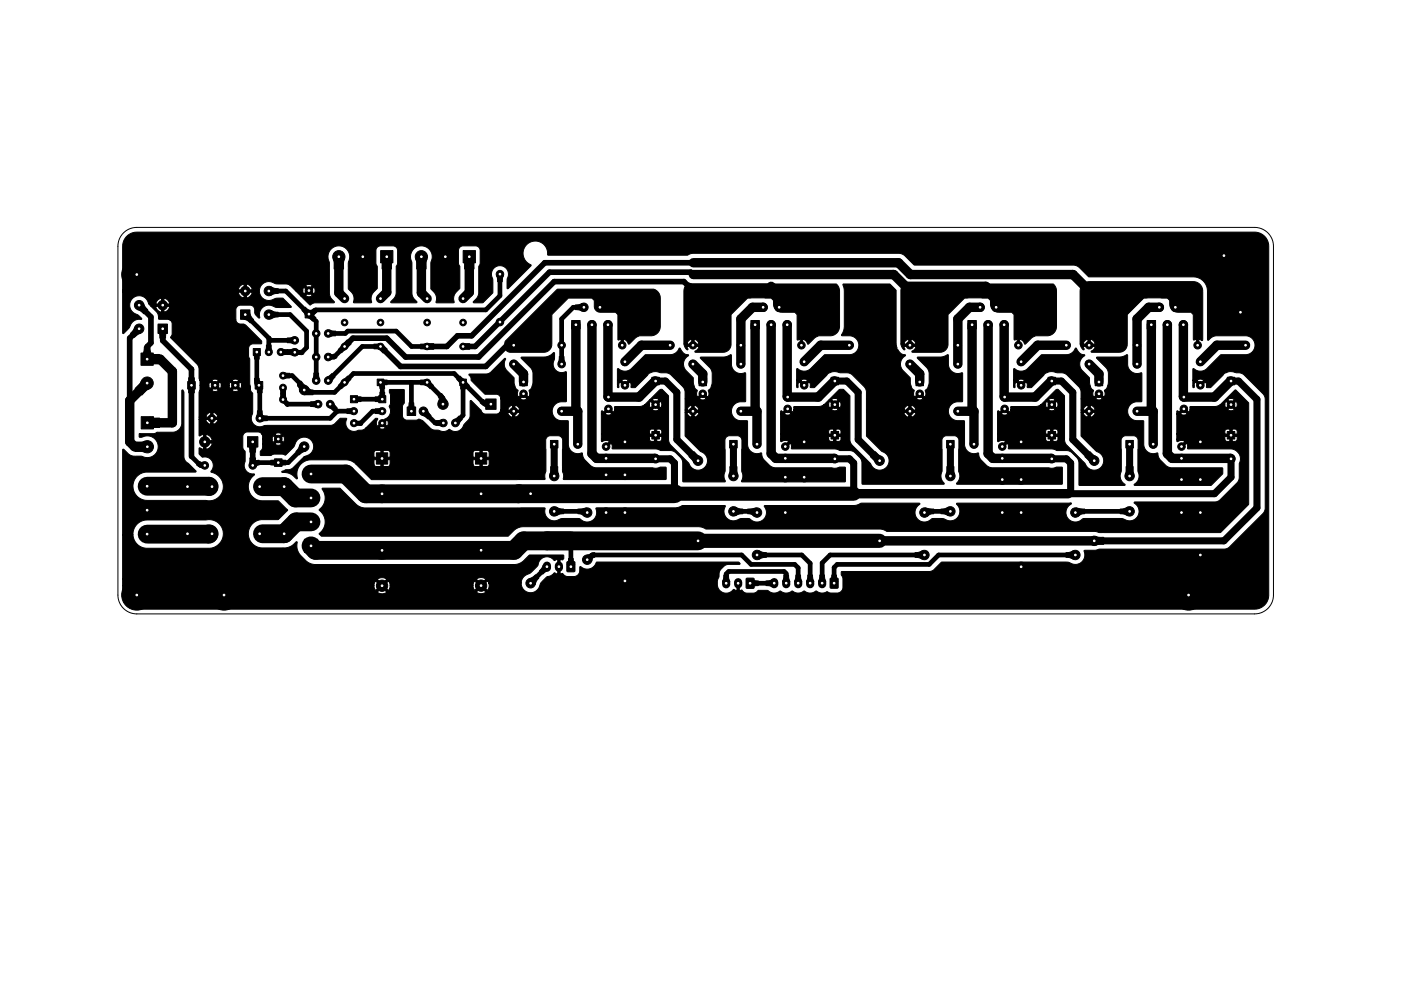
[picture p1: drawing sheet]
<svg xmlns="http://www.w3.org/2000/svg" width="297mm" height="210mm" viewBox="0 0 297 210" stroke-linecap="round" stroke-linejoin="round" font-family="sans-serif">
<path d="M26.2 49.4a4 4 0 0 1 2.8-1.2h237a4 4 0 0 1 4 4v74a4 4 0 0 1-4 4h-237a4 4 0 0 1-4-4v-74a4 4 0 0 1 1.2-2.8z" fill="none" stroke="#000" stroke-width=".21"/>
<g fill="#000" stroke="#000" stroke-width=".21">
<path d="M71.8 53.8l1.2 1.2-.2 .7v1.4l-2-.1v-1.3l-.1-.7zM82 53.8l1.2 1.2-.2 .7v1.4l-2-.1v-1.3l-.2-.7zM80.7 53.2h2.6v2.6h-2.6zM89.3 53.8l1.2 1.2-.2 .7v1.4l-2-.1v-1.3l-.1-.7zM99.5 53.8l1.2 1.2-.2 .7v1.4l-2-.1v-1.3l-.2-.7zM98.2 53.2h2.6v2.6h-2.6zM106 57.8l.7 .7-.2 1.3-1-.1-.2-1.2zM229.5 60.4l.7-.5 .8-.2h22a2 2 0 0 1 2 2.1v10.3l-.1 .2-.7-.3-.1 1.5-.4-.1v-1.4l-.5 .2-.2-.2v-5.3l-.5-.5h-2.8a1.71 1.71 0 0 1-1.7-1.7v-.8l-.5-.5h-5l-3.5 3.5v6.3a1.71 1.71 0 0 1-1.7 1.7h-5.8l-.2-.2 .6-.4 .3-.6h-2.6l.3 .6-.2 .1-.4-.4-.3-.8h3.2a1.22 1.22 0 0 0-1-1v1h-.5v-1a1.23 1.23 0 0 0-1.1 1h-.6v-.3v-11l.2-.8zM27 50a2.96 2.96 0 0 1 2-.7h237a3 3 0 0 1 3 3v73.9a2.99 2.99 0 0 1-3 3h-237a3 3 0 0 1-3-3v-.6h54a1.65 1.65 0 0 0 2 0h19a1.65 1.65 0 0 0 2 0l-1-1-1 1h-19l-1-1-1 1h-54v-1.4h53.3l.3 1.1 1-1h.8l1 1 .3-1.1h17.6l.3 1.1 1-1.1h.8l1 1.1a1.62 1.62 0 0 0 .2-1.6h6.9a2.01 2.01 0 0 0 2.7 1.9l.9-.7 .6-1.2 1.2-1.3a2.63 2.63 0 0 0 1.7-.9l.6 .3v-3.1l-.7 .2a1.88 1.88 0 0 0-2.1-.7 1.88 1.88 0 0 0-1.3 1.7l-1.5 1.6-.9 .4a2.01 2.01 0 0 0-1.2 1.5v.3h-6.9l-.2-.5-1 1h-.8l-1-1-.3 1h-17.6l-.3-.9-1 1h-.8l-1-1-.3 .9h-53.3v-1.3h54l1 1 1-1h19l1 1 1-1a1.63 1.63 0 0 0-2 0l-19.1-.1a1.69 1.69 0 0 0-1.9 .1h-54v-9.5l2.2 .1a3 3 0 0 0 2.9 2.8h13.4l1-.2 .8-.5a3 3 0 0 0 .7-3.7 3 3 0 0 0-3.3-1.6h-12.9a3 3 0 0 0-2.6 3.1h-2.2v-18l.2-.1 1 1 .6 .4 2.5 .2a2.33 2.33 0 0 0 3.2-2.4 2.33 2.33 0 0 0-3.6-1.7l-.4-.1 .1-.7h3l.7-.3h3.5l.8-.3 .4-.4 .4-.4 .1-.8v-6.9l.3-.2 .2 .7v13.5a1.59 1.59 0 0 0 .9 1.4l1.6 1.6v.2l-10.7 .1a3 3 0 0 0-2.6 3.1 3 3 0 0 0 2.9 2.9h12.6a3 3 0 0 0 3.4-1.7 3 3 0 0 0-1-3.7l-1.4-.8a1.84 1.84 0 0 0-.6-2.9l-1.2-.1-.7-.7 .1-1.3 .8 .3h.6a1.54 1.54 0 0 0 1.3-1.3h-1.3v1.3h-.5v-1.8h1.8a1.54 1.54 0 0 0-1.3-1.3v1.3h-.5v-1.3l-.8 .3-.2-.1v-3.4h1.4l.3 .6 .4 .3 .9 .1a1.22 1.22 0 0 0 1-1h-1v1h-.5v-1h-2.5v-.5h4a1.22 1.22 0 0 0-1-1v1h-.5v-1l-.8 .4-.3 .6h-1.4v-5.3l.2-.4h2.5a1.27 1.27 0 0 0 1.4 0h2.9a1.26 1.26 0 0 0 1.4 0l-.7-.7-.7 .7h-2.9l-.7-.7-.7 .7h-2.5v-1h1.9l.2 .7 .7-.8h.8l.7 .8 .2-.7h1.7l.2 .7 .7-.8h.8l.7 .8a1.21 1.21 0 0 0 0-1.5l-.7 .7h-.8l-.7-.7-.2 .8h-1.7l-.2-.8-.7 .7h-.8l-.7-.7-.2 .8h-1.9v-1.1h2.5l.7 .7 .7-.7h2.9l.7 .7 .7-.7a1.21 1.21 0 0 0-1.4 0h-2.9a1.28 1.28 0 0 0-1.4 0h-2.5l-.2-.4v-2.2l-.3-.7-5.7-5.8 .3-.7v-2.2l-.2-.5-.5-.4h14.2a.99 .99 0 0 0 .9 .9l.8 .1 .4 .2 3.4 3.4-.1 .5h-1.8a.99 .99 0 0 0-.9 1v1.7l.2 .6 .1 5.3 .2 1.4 .4 .6v4.1l-.3 1.4 .3 .7 .3 .4 .5 .3 .7 .2 1.6-.4h13.5l.7-.3 1.3-1.2h1.2l.1 .2-.2 1.1 .5 1a1.74 1.74 0 0 0 1.6 .5l1.6-.3 .5-.4h2.9a1.21 1.21 0 0 0 1.3 0l-.7-.7-.6 .7h-2.9l2.1-2 .4-.1 .1 .2a1.29 1.29 0 0 0-.1 1.6l.7-.7h.7l.7 .7a1.16 1.16 0 0 0 0-1.4l-.7 .7h-.7l.9-.9a1.92 1.92 0 0 0 .9-2.8l.3-.6v-1.6l-.2-.6v-.6h3.1v2.8l-.4 .8v2l.3 .6 .7 .2h1.9l.7-.2 .8 .4 1.8 1.8 1.8 .3a1.81 1.81 0 0 0 1.8-.2l.2-.1 1 .4a1.81 1.81 0 0 0 1.9-1.1l1.4-1.8 .2-3.6 2.1 2a1.21 1.21 0 0 0 1 .8h2.3l.7-.3h1.7l.3 .6 .4 .3 .9 .1a1.22 1.22 0 0 0 1-1h-1v1h-.5v-1h-2.8l.3-.5h4a1.26 1.26 0 0 0-1-1v1h-.5v-1l-.8 .4-.3 .6h-1.4v-2.4h4.1a1.25 1.25 0 0 0 1.4 0l-.7-.7-.7 .7h-4.1a.99 .99 0 0 0-1-1h-2.4l-2.9-2.9-.1-.6-.4-.6 .2-.2 3.4 .1 .7-.2 3.3-3.1 .2 .1a2.02 2.02 0 0 0 .2 2.4l1.6 1.6 .1 1.4 .3 .8 .2 .3a.39 .39 0 0 1 .1 .6l.2 1 1.1-1 1.1 1a1.42 1.42 0 0 0 .1-1.5 2.07 2.07 0 0 0 .8-1.4v-2.2l-.2-.7-2.3-2.5v-.2l5.2-.1 .8-.2 1-.7 .1 .1v1.2l-.3 .8v.6a1.82 1.82 0 0 0 1.1 1.4 1.93 1.93 0 0 0 1.6-.1l.1 .2v6.1l-.1 .1h-1a2 2 0 0 0-1.9 2 2 2 0 0 0 1.9 2l1.5 .1v5.2a2.01 2.01 0 0 0 2.8 1.6l.2 .1 .1 .7 .4 .7 1.3 1.3 .9 .3 12.9 .1 .9-.2h1.2v2.6h-21.7v-1l-.2-.9-.1-6.7-.2-.4-.5-.2-1.9-.1a1.01 1.01 0 0 0-.9 1v6.5l-.2 1 .1 .7-.2 .1-36.6 .1-3.3-3.3h3.8l.1 .3 .4 .2h2.5l.4-.5h17.6l.4 .5h2.5l.5-.4v-1.1h-1.4v1.5h-.6v-1.5h-1.4v1h-17.6v-1h-1.4v1.5h-.6v-1.5h-1.4v1h-3.8l-.9-.7-1-.2h-8a3 3 0 0 0-2.6 3.8v.2h-.2l-.8-.8-.8-.4-1.3-.2a.16 .16 0 0 1-.2-.2 .16 .16 0 0 1 .3-.1l.5-.2 .8-.1 .6-.2 2.5-2.4h39.3v-1l-.4-.4h-1v1.4h-.6v-1.4l-1.3 .1-.1 .3v1h-17.6v-1l-.5-.4h-.9v1.4h-.6v-1.4l-1.3 .1-.1 .3v1h-14.9l.8-.4a2.01 2.01 0 0 0 1.3-1.7v-.2a2.02 2.02 0 0 0-1.9-1.9 2.02 2.02 0 0 0-2.1 1.6l-.3 .6-1.7 1.6-.5-.2h-1.9l-.7 .2h-2.2v-.8l.4-.6 .1-1h2.6a1.25 1.25 0 0 0 1.4 0l-.7-.7-.7 .7h-2.6v-1h2l.2 .7 .7-.7h.8l.7 .7a1.22 1.22 0 0 0 0-1.5l-.7 .8h-.8l-.7-.8-.2 .8h-2l-.2-1.1h2.8l.7 .7 .7-.7a1.27 1.27 0 0 0-1.4 0h-2.8l-.8-.5-2.4 .1-.5 .2-.3 .6v2.4l.5 .9-.2 3.3a1.82 1.82 0 0 0 1.1 1.3l1 .1 .1 .2a3 3 0 0 0-1.2 3.4 3 3 0 0 0 2.7 2.1l3.5 .1 1.8 1.7a.25 .25 0 0 1 .2 .3 .25 .25 0 0 1-.2 .2l-1.8 1.7-3.9 .1a3 3 0 0 0-2.4 3.1 3 3 0 0 0 2.8 2.8h5.3l1.1-.4 .9-.9 .2 .1a3.1 3.1 0 0 0 .7 2.8l1.6 1.5 .8 .4 .9 .1h42.2l1.4-.5 1.7-1.6h7.1l.1 .2v.7a.4 .4 0 0 1-.7 .1v3.1h.1a.42 .42 0 0 1 .4-.1 .42 .42 0 0 1 .3 .3l.6 .3h1.5a1.24 1.24 0 0 0 1.2-1.2v-.8l.3-.1a2 2 0 0 0 3.2-.8l.2-.2h30l.3 .3-.1 .2-2.5 .1-.9 .4-.9 1.1-.1 1.1-.3 .9v.7a1.93 1.93 0 0 0 1.4 1.8 1.93 1.93 0 0 0 2.1-.8l.6 .3v-1.7l.4-.1 .2 .1v1.7l.5-.1 .7 .6h1.9l.9-.6 1.9 .1 .2 .1a2.12 2.12 0 0 0 2.6 0l.2 .1a2.24 2.24 0 0 0 2.4-.1 2.11 2.11 0 0 0 2.5 0l.2 .1a2.24 2.24 0 0 0 2.3-.1 2.08 2.08 0 0 0 2.3 .1l.6 .3h1.6a1.24 1.24 0 0 0 1.1-1.2v-1.9l-.3-.8v-.5l.1-.2h18.7l.7-.3 1.8-1.7h26.3l.6 .1 1 .4 1.1-.1a2.13 2.13 0 0 0 1.2-2.8l2.3-.1 1-.2h26.6l.9-.5 7.2-7.2 .4-1v-23.1l-.2-.7-4.5-4.6-.7-.3-1.6-.2h-.8l-.9 .3-3 3h-.8v-.7l-.2-.5-1.1 1-1.1-1-.3 .7 .1 .4a.17 .17 0 0 1-.1 .1 .17 .17 0 0 1-.2-.1l.1-.4-.1-1h.9l.7 .7 .7-.7a1.22 1.22 0 0 0-1.4 0h-.9v-2.4l.2-.1a1.99 1.99 0 0 0 2.7 0l3.1-2.9 5.3-.1a2 2 0 0 0 1.9-1.9 2 2 0 0 0-1.9-2.1l-6.5 .1-.6 .2-.8 .7h-.3v-11l-.3-.8-.7-.9-.7-.5-.9-.2-22.5-.1-2.2-2.1-1-.4h-33.8l-2.2-2.1-1-.4h-43.8l-1.1 .4h-29.7a2.64 2.64 0 0 0-2.1-2.9 2.64 2.64 0 0 0-3.1 1.9 2.64 2.64 0 0 0 1.7 3.2l-4.9 5-.2-.2 .1-2.2a1.8 1.8 0 0 0-1.6-2.5 1.8 1.8 0 0 0-1.6 2.5l.1 3.2-2.1 2.1h-2l-.1-.2 1-1 .2-.8v-5.7l.3-.7v-2.8l-.3-.5-.5-.3h-2.9a.99 .99 0 0 0-.9 .9v2.7l.3 .7v4.6l-1 1.1a2.03 2.03 0 0 0-.2 1.8l-.1 .2h-3.6l-.2-.1a2.02 2.02 0 0 0-.4-2.1l-.7-.8 .1-5.8a2.33 2.33 0 0 0-2.3-3.2 2.33 2.33 0 0 0-1.8 3.6l.1 6.6 .2 .8 .8 .9-.1 .1h-5.4l-.1-.2 .9-.8 .3-.8v-5.9l.3-.7v-2.7a.99 .99 0 0 0-.9-.9h-2.9l-.4 .1-.3 .5-.1 3 .3 .7v4.6l-1.2 1.5-.1 .6 .1 1h-3.9a2.23 2.23 0 0 0-.4-2.2l-.7-.8 .1-5.8a2.33 2.33 0 0 0-2.3-3.2 2.33 2.33 0 0 0-1.8 3.6l.1 6.6 .2 .6 .8 1v.2l-4.1 .1-1.1 .4-2-2h1.1a1.25 1.25 0 0 0 1.4 0l-.7-.7-.7 .7h-1.1l-1.1-1h1.6l.2 .7 .7-.7h.8l.7 .7a1.22 1.22 0 0 0 0-1.5l-.7 .8h-.8l-.7-.8-.2 .8h-1.6l-1.1-1.1h3.3l.7 .7 .7-.7a1.22 1.22 0 0 0-1.4 0h-3.3l-.6-.3-2.2-.1-.8-.3a2.01 2.01 0 0 0-2.9 2 2.01 2.01 0 0 0 3 1.6l.7-.2h1.3l1.8 1.8-3 .1-.9-.3a2.07 2.07 0 0 0-2.3 .4 2.07 2.07 0 0 0-.6 2.1l-.2 .1-.7-.8-.2-1.3-.2-.4-.5-.2h-2.4l-.5 .2-.3 .6v2.2l-16.3-.1-.4-1.4-1.3-1.3h1l.1 .2a1.47 1.47 0 0 0 1.1 1h.6a1.43 1.43 0 0 0 1.2-1.2h-1.2v1.2h-.6v-1.2h-2.2l-.4-.5h4.4a1.43 1.43 0 0 0-1.2-1.2v1.2h-.6v-1.2a1.49 1.49 0 0 0-1.2 1.2h-1.4l-.2-.5a2.01 2.01 0 0 0-3.4-.5 2.01 2.01 0 0 0 1.1 3.2l.9 .8v.3a2.07 2.07 0 0 0-1.8 .4l-.9 1.5-1 1h-.2l-.1-8.7h24.5l.1 .2a1.47 1.47 0 0 0 1.1 1h.6a1.43 1.43 0 0 0 1.2-1.2h-1.2v1.2h-.6v-1.2h-25.7v-.5h27.5a1.47 1.47 0 0 0-1.2-1.2v1.2h-.6v-1.2a1.49 1.49 0 0 0-1.2 1.2h-24.5v-9.3a2.99 2.99 0 0 1 1-2.2zM28.6 69.4h1.3l-.1 1.3-.6 .3-.7 .6-.8-.9 .5-.6zM29.9 74.9h2.6v2.6h-2.6zM29.2 64.4h1.2l.4 .7 .5 .6-.8 .9-.7-.6-.6-.3z"/>
<path d="M30.6 73.6h1.2l.1 1 .5 1-1.2 1.2-1.2-1.2 .5-1zM30.6 76.2l1.2-1.2 .6 .2h1.4v2h-1.4l-.6 .2zM34.5 69.3l.9 .9-.2 .7-.1 .8h-1.2l-.1-.8-.2-.7zM33.5 68.7h2v2h-2zM51.6 66.4h1.3l.3 .7 .6 .7-.7 .7-.6-.5-.8-.3zM51 65.7h2v2h-2zM53.7 73.9h1.5v1.5h-1.5zM54.4 74.3l.7 .7-.2 1.2h-.9l-.2-1.2zM56.5 61.7l.9-.8 .9 .3 .7 .1v.9l-.9 .1-.7 .3zM56.5 66.7l.9-.8 .9 .3 .7 .1v.9l-.9 .1-.7 .3zM56.5 73.2h1l.2 1.2-.7 .7-.7-.7zM59.2 74.7l.7-.7 1.1 .2v1l-1.1 .2z"/>
<path d="M59.6 79.7l.7-.6 1.1 .1v1l-1.1 .1zM60.9 71.7l1.3-.2 .7 .7-.8 .7-1.2-.2zM60.9 74.2l1.3-.2 .7 .8-.8 .6-1.2-.2zM62.1 74.7l.7-.7 .2 .1a.47 .47 0 0 0 .7 .2l.7 .7-.3 .2-1 .1zM64.7 65.2l1.1 .7v1h-1.1l-.7-1zM65.2 66.4h1.1l.7 1-.7 .7-1.1-.7zM64.7 65.9h1.6v1.6h-1.6zM65.6 65.9l.4-.1 .5-.3 .7 .7-1.1 1-1-.4zM66.5 79.2h1l.3 1.2-.8 .7-.7-.7zM69.2 70.7l.7-.7 1.3 .2v1l-1.3 .3zM69.2 75.7l.7-.7 .5 .3 .3-.2 .7 .7-1.3 .5zM69.3 80l1.1-.7 .7 .7-.8 1h-1z"/>
<path d="M72.4 73.3h.9v.9l-.9 .6-.7-.7zM72.8 72.8l.8-.7 .9 .9-.8 .7-.9 .1zM72.8 80.5l.9-.7 .7 .7-.7 .9h-.9zM79.3 73l1.1-.1 .6 .6-.6 .6-1.1-.1zM80.4 73.3h.9l.8 .8-.9 .8-.8-.7zM89.2 73l1.1-.1 .6 .6-.7 .6-1-.1zM90.2 73.5l.7-.6h1v1.2h-1zM97.5 79.8l.9 .7v.9h-.9l-.7-.9zM97.8 73.5l.7-.6h1.1v1.2h-1.1zM118.6 75.7h1l.2 1.2-.7 .7-.7-.7zM121.2 68h1.8v1.8h-1.8zM122 64.7l1.4-.3 .8 .8-.8 .8-1.4-.3z"/>
<path d="M118.1 61.4l20.5-.1a1.97 1.97 0 0 1 1.4 2v5.9a2 2 0 0 1-2 2h-2.5l-.8 .5-1.4 1.3a1.55 1.55 0 0 0-1.1-1v1.4l-.4 .1-.1-.1v-1.4l-.5 .2-.2-.2v-5.3l-.5-.5h-3.2a1.25 1.25 0 0 1-1.3-1.2v-1.3l-.5-.5h-5l-3.5 3.5v6.3a1.71 1.71 0 0 1-1.7 1.7h-7a1.25 1.25 0 0 1-1.3-1.2l.2-1.1zM130.9 78.3l.2-.1 .7 .4a2 2 0 0 0 2-.4l3.1-2.9 5.3-.1a2.24 2.24 0 0 0 1.9-1.4l1 1.2 .9 .3-.3 .3a2 2 0 0 0-.3 3l1.6 1.6 .1 1.4 .3 .8 .2 .3a.39 .39 0 0 1 .1 .6l.2 1 1.1-1 1.1 1a1.42 1.42 0 0 0 .1-1.5 2.07 2.07 0 0 0 .8-1.4v-2.2l-.2-.7-2.3-2.5v-.2l5.1-.1 1.4-.4 .1 2a2 2 0 0 0 2.8 1.8l.2 .1v5.9l-.1 .1h-1a2 2 0 0 0-1.9 2 2 2 0 0 0 1.9 2l1.5 .1v5.2a2.01 2.01 0 0 0 2.8 1.6l.2 .1 .1 .7 .4 .7 1.3 1.3 .9 .3 12.9 .1 .9-.2h1.2v3.1h-21.9l-.1-.1 .1-.2a2.01 2.01 0 0 0 0-1.7v-6.9a1.01 1.01 0 0 0-.9-.9l-1.9 .1-.5 .2-.2 .4-.2 7.2a1.98 1.98 0 0 0 .2 1.7l-.2 .2h-8.8l-.1-4.5-.4-.6-1.4-1.3-.7-.2h-2.1l-1-.4h-9.2l-.3-1.2-1 1h-.2l-.2-.4 1-.9a1.48 1.48 0 0 0-1.6 0l-.1-.5h10.2l.1 .3 .4 .2 1.7-.1 .4-.4v-.6h-1v1h-.6v-1h-1v.6h-10.2v-1.1h12.8v-.8l-.5-.3h-.5v1.1h-.6v-1.1l-.9 .2-.1 .9h-10.2v-4.3h.8a1.26 1.26 0 0 0 1.4 0l-.7-.7-.7 .7h-.8v-.5l.2-.1 .2 .3 1.1-1 1.1 1 .2-.6h8a1.26 1.26 0 0 0 1.4 0l-.7-.7-.7 .7h-8v-.5l.1-.2 5.2 .1 1.1-.4h1l.2 .7 .7-.8h.8l.7 .8a1.27 1.27 0 0 0 0-1.5l-.7 .7h-.8l-.7-.7-.2 .8h-1l1.1-1.1h.5l.7 .7 .7-.7a1.27 1.27 0 0 0-1.4 0h-.5l2.3-2.2h.3l1.3 1.4 .1 9.8 .4 .6 3.9 4.1a2 2 0 0 0 3.3 .7 2 2 0 0 0-.7-3.3l-3.4-3.4v-5h.3l.3 .6 .4 .3 .9 .1a1.22 1.22 0 0 0 1-1h-1v1h-.5v-1h-1.4v-.5h2.9a1.22 1.22 0 0 0-1-1v1h-.5v-1l-.8 .4-.3 .6h-.3v-2.4h3a1.27 1.27 0 0 0 1.4 0l-.7-.7-.7 .7h-3l-.1-1.6-.3-.8-2.6-2.6-.9-.5h-1.3l-1.3-.3-1 .3-3.2 3.1h-.8v-.7l-.2-.5-1.1 1-1.1-1-.3 .7 .1 .3a.17 .17 0 0 1-.1 .2 .17 .17 0 0 1-.2-.1l.1-.4-.1-1h.9l.7 .7 .7-.7a1.22 1.22 0 0 0-1.4 0h-.9zM145.5 60.4l.5-.4 .9 .2 30.4 .1 .5 .6 .2 .6v7.7a2 2 0 0 1-2 2h-2.5l-.8 .5-1.4 1.3a1.56 1.56 0 0 0-1.1-1v1.4l-.4 .1-.1-.1v-1.4l-.5 .2-.2-.2v-5.3l-.5-.5h-2.8a1.71 1.71 0 0 1-1.7-1.7v-.8l-.5-.5h-5l-3.5 3.5v6.3a1.71 1.71 0 0 1-1.7 1.7h-5.8l-.2-.2 .6-.4 .3-.6h-2.6l.3 .6-.2 .1-.4-.4-.3-.8h3.2a1.22 1.22 0 0 0-1-1v1h-.5v-1a1.23 1.23 0 0 0-1.1 1h-.6v-.3v-10.9l.2-.9zM159.2 68h1.8v1.8h-1.8zM178.7 60.3l9.9-.1 1.4 1.3v11.7l.2 .7 .5 .8 .4 .4 .6 .1a.18 .18 0 0 1 .2 .1 .18 .18 0 0 1 0 .2 2 2 0 0 0-.5 3.1l1.6 1.6 .1 1.4 .3 .8 .2 .3a.39 .39 0 0 1 .1 .6l.2 1 1.1-1 1.1 1a1.42 1.42 0 0 0 .1-1.5 2.07 2.07 0 0 0 .8-1.4v-2.2l-.2-.7-2.3-2.5v-.2l5.1-.1 1.4-.4 .1 2.2a2.01 2.01 0 0 0 2.8 1.6l.2 .1v5.9l-.1 .1h-1a2 2 0 0 0-1.9 2 2 2 0 0 0 1.9 2l1.5 .1v5.2a2.01 2.01 0 0 0 2.8 1.6l.2 .1 .1 .7 .4 .7 1.3 1.3 .9 .3 12.9 .1 .9-.2h1.2v3.6h-22.3l-.1-.2 .5-.6 .2-.8-.2-1.3v-6.5l-.3-.6-.3-.2-2.1-.1a1.01 1.01 0 0 0-.9 1v6.8a1.99 1.99 0 0 0 .5 2.3l-.1 .2h-17.3l-.1-5-.4-.6-1.4-1.3-.7-.2h-2.1l-1-.4h-9.2l-.3-1.2-1 1h-.2l-.2-.4 1-.9a1.48 1.48 0 0 0-1.6 0l-.1-.5h10.2l.1 .3 .4 .2 1.7-.1 .4-.4v-.6h-1v1h-.6v-1h-1v.6h-10.2v-1.1h12.8v-.8l-.5-.3h-.5v1.1h-.6v-1.1l-.9 .2-.1 .9h-10.2v-4.3h.8a1.26 1.26 0 0 0 1.4 0l-.7-.7-.7 .7h-.8v-.5l.2-.1 .2 .3 1.1-1 1.1 1 .2-.6h8a1.26 1.26 0 0 0 1.4 0l-.7-.7-.7 .7h-8v-.5l.1-.2 5.2 .1 1.1-.4h1l.2 .7 .7-.8h.8l.7 .8a1.27 1.27 0 0 0 0-1.5l-.7 .7h-.8l-.7-.7-.2 .8h-1l1.1-1.1h.5l.7 .7 .7-.7a1.27 1.27 0 0 0-1.4 0h-.5l2.3-2.2h.7l1.4 1.3 .1 9.9 .4 .6 3.9 4.1a2.01 2.01 0 0 0 2.6 1.1 2.01 2.01 0 0 0 1.3-1.9 2.01 2.01 0 0 0-1.4-1.9l-3.4-3.3v-5h7.9l.3 .6 .4 .3 .9 .1a1.22 1.22 0 0 0 1-1h-1v1h-.5l-.1-1h-8.9v-.5h10.5a1.22 1.22 0 0 0-1-1v1h-.5v-1l-.8 .4-.3 .6h-7.9v-2.4h10.6a1.27 1.27 0 0 0 1.4 0l-.7-.7-.7 .7h-10.6v-1.6l-.3-.8-2.8-2.8-1-.3h-1.5l-1.3-.3-1 .3-3.2 3.1h-.8v-.7l-.2-.5-1.1 1-1.1-1-.3 .7 .1 .3a.17 .17 0 0 1-.1 .2 .17 .17 0 0 1-.2-.1l.1-.4-.1-1h.9l.7 .7 .7-.7a1.22 1.22 0 0 0-1.4 0h-.9v-2.4l.2-.1a1.99 1.99 0 0 0 2.7 0l3.1-2.9 5.3-.1a2 2 0 0 0 1.9-1.9 2 2 0 0 0-1.9-2.1h-1.7l-.1-.1 .5-.9 .1-.9v-7.6zM191.5 60.4l.5-.4 .9 .2 30.4 .1 .5 .6 .2 .6v7.7a2 2 0 0 1-2 2h-2.5l-.8 .5-1.4 1.3a1.55 1.55 0 0 0-1.1-1v1.4l-.4 .1-.1-.1v-1.4l-.5 .2-.2-.2v-5.3l-.5-.5h-2.8a1.71 1.71 0 0 1-1.7-1.7v-.8l-.5-.5h-5l-3.5 3.5v6.3a1.71 1.71 0 0 1-1.7 1.7h-5.8l-.2-.2 .6-.4 .3-.6h-2.6l.3 .6-.2 .1-.4-.4-.3-.8h3.2a1.22 1.22 0 0 0-1-1v1h-.5v-1a1.23 1.23 0 0 0-1.1 1h-.6v-.3v-11l.2-.8zM205.2 68h1.8v1.8h-1.8zM214.9 78.3l.2-.1a1.99 1.99 0 0 0 2.7 0l3.1-2.9 5.3-.1a2.24 2.24 0 0 0 1.9-1.4l1 1.2 .9 .3-.3 .3a2 2 0 0 0-.3 3l1.6 1.6 .1 1.4 .3 .8 .2 .3a.39 .39 0 0 1 .1 .6l.2 1 1.1-1 1.1 1a1.42 1.42 0 0 0 .1-1.5 2.07 2.07 0 0 0 .8-1.4v-2.2l-.2-.7-2.3-2.5v-.2l5.1-.1 1.4-.4 .1 2a2.09 2.09 0 0 0 2.9 1.8l.1 6-.1 .1-1.2 .1a2 2 0 0 0-1.7 2 2 2 0 0 0 1.9 1.9l1.5 .1v5.2a2.01 2.01 0 0 0 2.8 1.6l.2 .1 .1 .7 .4 .7 1.2 1.1 .7 .5h11.2l.2 .2-.1 1.1-2.5 2.5h-16.1l-.1-.2a2.13 2.13 0 0 0 .8-2.6v-6.8a1.01 1.01 0 0 0-.9-1l-1.9 .1-.5 .2-.2 .4-.1 7.1a2.13 2.13 0 0 0 .9 2.7l-.2 .1h-9.6l-.1-5.3-.4-.6-1.4-1.3-.7-.2h-2.1l-1-.4h-9.2l-.3-1.2-1 1h-.2l-.2-.4 1-.9a1.48 1.48 0 0 0-1.6 0l-.1-.5h10.2l.1 .3 .4 .2 1.7-.1 .4-.4v-.6h-1v1h-.6v-1h-1v.6h-10.2v-1.1h12.8v-.8l-.5-.3h-.5v1.1h-.6v-1.1l-.9 .2-.1 .9h-10.2v-4.3h.8a1.26 1.26 0 0 0 1.4 0l-.7-.7-.7 .7h-.8v-.5l.2-.1 .2 .3 1.1-1 1.1 1 .2-.6h8a1.26 1.26 0 0 0 1.4 0l-.7-.7-.7 .7h-8v-.5l.1-.2 5.2 .1 1.1-.4h1l.2 .7 .7-.8h.8l.7 .8a1.27 1.27 0 0 0 0-1.5l-.7 .7h-.8l-.7-.7-.2 .8h-1l1.1-1.1h.5l.7 .7 .7-.7a1.27 1.27 0 0 0-1.4 0h-.5l2.3-2.2h.3l1.3 1.4 .1 9.8 .4 .6 3.9 4.1a2.01 2.01 0 0 0 2.6 1.1 2 2 0 0 0 1.3-1.9 2 2 0 0 0-1.4-1.9l-3.4-3.3v-5h.4l.3 .6 .4 .3 .9 .1a1.26 1.26 0 0 0 1-1h-1v1h-.5v-1h-1.5v-.5h3a1.22 1.22 0 0 0-1-1v1h-.5v-1l-.8 .4-.3 .6h-.4v-2.4h3.1a1.27 1.27 0 0 0 1.4 0l-.7-.7-.7 .7h-3.1v-1.6l-.3-.8-2.6-2.6-.9-.5h-1.3l-1.3-.3-1 .3-3.2 3.1h-.8v-.7l-.2-.5-1.1 1-1.1-1-.3 .7 .1 .3a.17 .17 0 0 1-.1 .2 .17 .17 0 0 1-.2-.1l.1-.4-.1-1h.9l.7 .7 .7-.7a1.21 1.21 0 0 0-1.4 0h-.9zM243.2 68h1.8v1.8h-1.8zM29.9 88.4h2.6v2.6h-2.6zM28.7 93.8h1.3l.7-.2 1.2 1.2-1.2 1.2-.7-.2h-1.3zM30 80.9l1.7-.1-.1 1.7-.6 .3-.9 1-1.4-1.4 .9-1z"/>
<path d="M30.6 89.7l1.2-1.2 .7 .2h1.3v2h-1.3l-.7 .2zM39.8 80.9h1.6v1.6h-1.6zM40.6 81.3l.7 .8-.1 1.2h-1.2l-.1-1.2zM40 80.2h1.2l.1 1.2-.7 .7-.7-.7zM41.7 98.6l.7-.7 .3 .2 .4-.1 .7 .7-.9 .6zM53.6 93.2l1 1-.3 .8-.1 .9h-1.2l-.1-.9-.3-.8zM53 97.2h1.2l.1 1.2-.7 .7-.7-.7zM52.5 92.6h2.2v2.2h-2.2zM53.6 97.9l1.3-.2v.9l-.4 .1-.2 .3h-1zM54 80.3h.9l.1 .5 .3 .3-.2 1-1-.4zM54.8 81.4l.9 .5-.1 1.4h-1l-.1-.6-.2-.5zM54.7 88.7l.7-.7 1.3 .2v1l-1.3 .3z"/>
<path d="M54.6 87.2h1l.2 1.2-.7 .7-.7-.7zM54.1 80.9h1.6v1.6h-1.6zM57.4 97.7l1.3-.3 .7 .8-.8 .7-1.2-.2zM58.6 98.2l.8-.8 1.2 .3v1l-1.3 .2zM58.2 97.4h1.6v1.6h-1.6zM60 81.9l.7 .6-.2 1.2h-1l-.1-1.1zM59.5 83.3h1l.2 1.2-.7 .6-.6-.7zM59.7 84.5h1a.52 .52 0 0 0 .3 .8v.9h-.3l-.7-.7zM63.1 81.5l.7-.7 .7 .8a.38 .38 0 0 1 .3 .6l.1 .9h-1.3l-.2-1.1zM63.6 94.4h1.2v1.3l-.8 .3-.6 .5-.7-.7 .5-.6zM64.1 82.5l1.2-.3 .4 .4 .7 .2v.9h-1.9zM65.9 85.3l1.2-.3 .7 .7-.7 .8-1.2-.3z"/>
<path d="M69.7 85.5h1.1l.7 1-.7 .7-1.1-.7zM72.4 80.9h.9v.9l-.9 .7-.7-.7zM74.3 83.9h1.5v1.5h-1.5zM73.6 86.7l1.1-.1 .7 .6-.7 .7-1.1-.2zM74.7 84.7l.7-.7 1.1 .2v1l-1.1 .2zM74.7 89.8l.7-.7 .1 .1a.41 .41 0 0 0 .7 .2l.7 .7-.3 .1-1 .1zM79.8 96.1h2.4v2.4h-2.4zM80.3 83.9h1.5v1.5h-1.5zM80.5 80.8l.9 .3 .1 1.3h-.9l-.3-.7zM79.6 86.7l1.1-.1 .7 .6-.7 .7-1.1-.2zM80.3 81.1l.7-.6 1.1 .1v1l-1.1 .2zM80 80.4h1.4v1.4h-1.4z"/>
<path d="M79.6 84.2l1.1-.2 .7 .7-.7 .7-1.1-.2zM80.6 83.2h1l.1 1.2-.7 .7-.6-.7zM86.3 86.3h1.8v1.8h-1.8zM86.7 85.5h1l.3 1.4-.8 .8-.8-.8zM89.2 80.6l1.1-.1 .6 .6-.7 .7-1-.2zM89.5 86.9l1.1 .1 .8 1.2-.7 .7-1.2-.8zM90.3 80.9h.9l.7 .9-.7 .7-.9-.7zM93.6 83.5l1.1 1.5-.8 1.3-1-1a.81 .81 0 0 0 0-1.1zM92.4 89.3l1.3-.3 .7 .7-.7 .8-1.3-.3zM96.3 89l1-.7 .7 .7-.7 1h-1zM97.9 80.9h.9l.7 .9-.7 .7-.9-.7zM98.2 80.8l.6 .6-.1 1.1h-1l-.1-1.1z"/>
<path d="M97.5 80.4h1.4v1.4h-1.4zM100.8 96.1h2.4v2.4h-2.4zM101.8 85.4l.7-.6 .4 .2 .7-.2 1 .9-1.3 .8zM103 84.6h2.2v2.2h-2.2zM110.2 80.2h1.6v1.6h-1.6zM116.7 93.4h1.6v1.6h-1.6zM116.8 99h1.4l.2 1.6-.9 .9-.9-.9zM138.2 91.5h1.6v1.6h-1.6zM138.2 80h1.6v1.6h-1.6zM146.1 96.9l1-1.1 1.2 1v1.3h-1.2zM148.2 80.2h1.6v1.6h-1.6zM154.7 93.4h1.6v1.6h-1.6z"/>
<path d="M154.8 99h1.4l.2 1.6-.9 .9-.9-.9zM176.2 91.5h1.6v1.6h-1.6zM176.2 80h1.6v1.6h-1.6zM184.5 96.9l1.1-1.1 1.2 1 .1 1.3h-1.3zM194.2 80.2h1.6v1.6h-1.6zM200.7 93.4h1.6v1.6h-1.6zM200.8 99h1.5l.1 1.6-.9 .9-.9-.9zM222.2 91.5h1.6v1.6h-1.6zM222.2 80h1.6v1.6h-1.6zM230 96.9l1.1-1.1 1.2 1 .1 1.3h-1.3zM232.2 80.2h1.6v1.6h-1.6zM238.7 93.4h1.6v1.6h-1.6z"/>
<path d="M238.8 99h1.4l.2 1.6-.9 .9-.9-.9zM260.2 91.5h1.6v1.6h-1.6zM260.2 80h1.6v1.6h-1.6zM68.3 103.6h3.8l3.6 3.5 .7 .5 .8 .2 38.2-.1 .2 .2a2.01 2.01 0 0 0 .6 2.1 2.01 2.01 0 0 0 2.2 .3l.8-.3h3.3h.4l.3 .3a1.99 1.99 0 0 0 2 .3l.7-.5 .5-.7 .1-.7-.2-.8 .2-.2h16.6l.9-.1 .7-.4h9l.1 .2a2.02 2.02 0 0 0 .3 2.5 2.02 2.02 0 0 0 2.4 .3l.6-.2h1.4h.4l.3 .3a2 2 0 0 0 1.8 .4h.1a1.98 1.98 0 0 0 1.2-1l.2-1-.1-.5-.4-.8 .2-.2h18.9l.8-.1 .7-.4 12.4 .1v.2l-.5 .4a2.01 2.01 0 0 0-.2 2.4 2.01 2.01 0 0 0 2.2 .9l1.3-.7h2l1.3 .5 1-.1a2 2 0 0 0 1.1-3l-.4-.5 .1-.1 24.1-.1 .2 .2a2.09 2.09 0 0 0-1.1 2.6l.7 .9 1.1 .4 .8-.2 .9-.6h.4h7.7l1.4 .5 1.1-.1a2 2 0 0 0 1.3-1.8v-.1a2 2 0 0 0-1-1.7v-.2l.1-.1 17.4-.1 .7-.4 3.8-3.9 .3-.8v-3a2.01 2.01 0 0 0-.3-2.3l-.6-.5-.8-.3h-9.2l-.3-1.2-1 1h-.2l-.2-.4 1-.9a1.48 1.48 0 0 0-1.6 0l-.1-.5h10.2l.1 .3 .4 .2 1.7-.1 .4-.4v-.6h-1v1h-.6v-1h-1v.6h-10.2v-1.1h12.8v-.8l-.5-.3h-.5v1.1h-.6v-1.1l-.9 .2-.1 .9h-10.2v-4.3h.8a1.26 1.26 0 0 0 1.4 0l-.7-.7-.7 .7h-.8v-.5l.2-.1 .2 .3 1.1-1 1.1 1 .2-.6h8a1.26 1.26 0 0 0 1.4 0l-.7-.7-.7 .7h-8v-.5l.1-.2 5.2 .1 1.1-.4h1l.2 .7 .7-.8h.8l.7 .8a1.26 1.26 0 0 0 0-1.5l-.7 .7h-.8l-.7-.7-.2 .8h-1l1.1-1.1h.5l.7 .7 .7-.7a1.26 1.26 0 0 0-1.4 0h-.5l2.2-2.1 2.7 2.8v21.5l-5.9 6h-25.6l-1.2-.3h-43.9l-.7-.3-.8-.2h-36.9l-1.6-.5h-36.9l-.9 .1-.8 .3-1.8 1.7h-39.5l-.5-.4v-.2a3.1 3.1 0 0 0 0-5 3.1 3.1 0 0 0 .6-4.4zM29.9 101.9h2.6v2.6h-2.6zM64.5 114.4h2.8v2.8h-2.8zM79.8 115.6h2.4v2.4h-2.4zM100.8 115.5h2.4v2.4h-2.4zM115.1 119.9h1.2l-.1 1.1-1.1 .8-.7-.7zM117 108.5l.9-.9 .9 .3 .7 .1v1l-.9 .1-.7 .3zM120.5 118.5h1l.3 1.4-.8 .8-.7-.9zM122.5 108l1.8-.2 .7 1.1-1.1 .6-.6-.4-.8-.1z"/>
<path d="M124.5 117.7l1.6-.5v1a.79 .79 0 0 0-.7 .9h-1.2zM155 108.5l.9-.9 .9 .3 .7 .1v1l-.9 .1-.7 .3zM158.5 108l1.8-.2 .7 1.1-1.1 .6-.6-.4-.8-.1zM160 117.7l.9-.8 .9 .3 .7 .1v.9l-.9 .1-.7 .3zM194 117.3l.7-.1 .9-.3 .9 .8-.9 .9-.9-.3-.7-.1zM196.2 107.8l1.8 .2v1l-.8 .1-.6 .4-1.1-.6zM199.5 108l.7-.1 .9-.3 .9 .9-.9 .9-.9-.3-.7-.1zM226 117.3l.7-.1 .9-.3 .9 .8-.9 .9-.9-.3-.7-.1zM228.2 107.8l1.8 .2v1l-.8 .1-.6 .4-1.1-.6zM231.5 114.7l.9-.8 1.6 .1v1.5l-1.6 .1zM237.5 108l.7-.1 .9-.3 .9 .9-.9 .9-.9-.3-.7-.1zM112.1 122.8l.9-.4 .5-.4 .7 .7-.5 .6-.3 .7-1.2 .1z"/>
<path d="M120.2 119.2h1.6v2.1h-1.6zM153.5 122h1l.2 1.4-.7 .8-.8-.8zM158.6 123.7l.8-.7 1.4 .2v1l-1.4 .3zM158.2 122.7h1.6v2.1h-1.6zM162.4 123.3l1.4-.3 .8 .7-.8 .8-1.4-.3zM166.2 122h1l.3 1.4-.8 .8-.8-.9zM168.7 122h1l.3 1.4-.8 .8-.8-.9zM171.3 122h1l.3 1.4-.8 .8-.8-.9zM173.8 122h1l.3 1.4-.8 .8-.8-.9zM176.4 122h1l.2 1.4-.7 .8-.8-.9zM176.1 122.7h1.5v2.1h-1.5z"/>
<circle cx="29" cy="58.2" r="3.2"/>
<circle cx="71.8" cy="54.5" r="1.3"/>
<circle cx="76.9" cy="54.5" r="1.3"/>
<circle cx="89.3" cy="54.5" r="1.3"/>
<circle cx="94.4" cy="54.5" r="1.3"/>
<circle cx="106" cy="58.2" r=".8"/>
<circle cx="259.5" cy="54.2" r="3.2"/>
<circle cx="29.5" cy="69.7" r="1"/>
<circle cx="29.5" cy="64.7" r="1"/>
<circle cx="34.5" cy="64.7" r="1"/>
<circle cx="52" cy="61.7" r="1"/>
<circle cx="57" cy="74.7" r=".75"/>
<circle cx="57" cy="66.7" r="1"/>
<circle cx="57" cy="61.7" r="1"/>
<circle cx="59.5" cy="74.7" r=".75"/>
<circle cx="60" cy="79.7" r=".72"/>
<circle cx="62.5" cy="72.2" r=".8"/>
<circle cx="62.5" cy="74.7" r=".8"/>
<circle cx="65.5" cy="61.7" r=".8"/>
<circle cx="67" cy="70.7" r=".8"/>
<circle cx="67" cy="75.7" r=".8"/>
<circle cx="69.6" cy="70.7" r=".8"/>
<circle cx="69.6" cy="75.7" r=".8"/>
<circle cx="73.1" cy="63.4" r=".7"/>
<circle cx="73.1" cy="68.4" r=".7"/>
<circle cx="73.1" cy="73.5" r=".7"/>
<circle cx="80.7" cy="68.4" r=".7"/>
<circle cx="80.7" cy="73.5" r=".7"/>
<circle cx="80.7" cy="63.4" r=".7"/>
<circle cx="90.6" cy="63.4" r=".7"/>
<circle cx="90.6" cy="68.4" r=".7"/>
<circle cx="90.6" cy="73.5" r=".7"/>
<circle cx="98.2" cy="63.4" r=".7"/>
<circle cx="98.2" cy="73.5" r=".7"/>
<circle cx="98.2" cy="68.4" r=".7"/>
<circle cx="106" cy="68.3" r=".8"/>
<circle cx="108.9" cy="73.2" r=".8"/>
<circle cx="108.9" cy="77.2" r=".8"/>
<circle cx="119.1" cy="73.2" r=".8"/>
<circle cx="119.1" cy="77.2" r=".8"/>
<circle cx="123.8" cy="65.2" r=".9"/>
<circle cx="125.5" cy="68.9" r=".9"/>
<circle cx="127.2" cy="65.2" r=".9"/>
<circle cx="128.9" cy="68.9" r=".9"/>
<circle cx="131.9" cy="73.2" r=".8"/>
<circle cx="132.5" cy="76.7" r=".8"/>
<circle cx="142.1" cy="73.2" r=".8"/>
<circle cx="146.9" cy="73.2" r=".8"/>
<circle cx="146.9" cy="77.2" r=".8"/>
<circle cx="157.1" cy="73.2" r=".8"/>
<circle cx="157.1" cy="77.2" r=".8"/>
<circle cx="161.8" cy="65.2" r=".9"/>
<circle cx="163.5" cy="68.9" r=".9"/>
<circle cx="165.2" cy="65.2" r=".9"/>
<circle cx="166.9" cy="68.9" r=".9"/>
<circle cx="169.9" cy="73.2" r=".8"/>
<circle cx="170.5" cy="76.7" r=".8"/>
<circle cx="180.1" cy="73.2" r=".8"/>
<circle cx="192.9" cy="73.2" r=".8"/>
<circle cx="192.9" cy="77.2" r=".8"/>
<circle cx="203.1" cy="73.2" r=".8"/>
<circle cx="203.1" cy="77.2" r=".8"/>
<circle cx="207.8" cy="65.2" r=".9"/>
<circle cx="209.5" cy="68.9" r=".9"/>
<circle cx="211.2" cy="65.2" r=".9"/>
<circle cx="212.9" cy="68.9" r=".9"/>
<circle cx="215.9" cy="73.2" r=".8"/>
<circle cx="216.5" cy="76.7" r=".8"/>
<circle cx="226.1" cy="73.2" r=".8"/>
<circle cx="230.9" cy="73.2" r=".8"/>
<circle cx="230.9" cy="77.2" r=".8"/>
<circle cx="241.1" cy="73.2" r=".8"/>
<circle cx="241.1" cy="77.2" r=".8"/>
<circle cx="245.8" cy="65.2" r=".9"/>
<circle cx="247.5" cy="68.9" r=".9"/>
<circle cx="249.2" cy="65.2" r=".9"/>
<circle cx="250.9" cy="68.9" r=".9"/>
<circle cx="253.9" cy="73.2" r=".8"/>
<circle cx="254.5" cy="76.7" r=".8"/>
<circle cx="263" cy="66.2" r="3.2"/>
<circle cx="264.1" cy="73.2" r=".8"/>
<circle cx="31.2" cy="81.3" r="1.3"/>
<circle cx="31.2" cy="94.8" r="1.3"/>
<circle cx="43.4" cy="98.7" r=".8"/>
<circle cx="43.4" cy="93.7" r="1.1"/>
<circle cx="44.9" cy="88.7" r=".8"/>
<circle cx="45.6" cy="81.7" r=".8"/>
<circle cx="49.9" cy="81.7" r=".8"/>
<circle cx="53.6" cy="98.7" r=".8"/>
<circle cx="55.1" cy="88.7" r=".8"/>
<circle cx="59" cy="93.2" r=".8"/>
<circle cx="60" cy="84.8" r=".72"/>
<circle cx="60" cy="82.2" r=".72"/>
<circle cx="64.5" cy="82.7" r="1"/>
<circle cx="64.5" cy="94.7" r="1"/>
<circle cx="67" cy="80.7" r=".8"/>
<circle cx="67.5" cy="85.7" r=".8"/>
<circle cx="69.6" cy="80.7" r=".8"/>
<circle cx="70" cy="85.7" r=".8"/>
<circle cx="73.1" cy="81.1" r=".7"/>
<circle cx="75" cy="89.8" r=".75"/>
<circle cx="75" cy="87.2" r=".75"/>
<circle cx="81" cy="89.8" r=".75"/>
<circle cx="81" cy="87.2" r=".75"/>
<circle cx="89.8" cy="87.2" r=".9"/>
<circle cx="90.6" cy="81.1" r=".7"/>
<circle cx="93.9" cy="85.7" r="1.1"/>
<circle cx="94" cy="89.7" r=".8"/>
<circle cx="96.5" cy="89.7" r=".8"/>
<circle cx="108.9" cy="87.2" r=".8"/>
<circle cx="111" cy="83.5" r=".8"/>
<circle cx="119.1" cy="87.2" r=".8"/>
<circle cx="122.5" cy="94.2" r=".8"/>
<circle cx="128.5" cy="94.7" r=".8"/>
<circle cx="128.5" cy="97.2" r=".8"/>
<circle cx="129" cy="86.7" r=".8"/>
<circle cx="129" cy="84.2" r=".8"/>
<circle cx="132.5" cy="81.7" r=".8"/>
<circle cx="132.5" cy="93.7" r="1"/>
<circle cx="139" cy="85.8" r=".8"/>
<circle cx="139" cy="97.3" r=".8"/>
<circle cx="146.9" cy="87.2" r=".8"/>
<circle cx="148" cy="97.7" r="1"/>
<circle cx="149" cy="83.5" r=".8"/>
<circle cx="157.1" cy="87.2" r=".8"/>
<circle cx="160.5" cy="94.2" r=".8"/>
<circle cx="166.5" cy="94.7" r=".8"/>
<circle cx="166.5" cy="97.2" r=".8"/>
<circle cx="167" cy="86.7" r=".8"/>
<circle cx="167" cy="84.2" r=".8"/>
<circle cx="170.5" cy="81.7" r=".8"/>
<circle cx="170.5" cy="93.7" r="1"/>
<circle cx="177" cy="85.8" r=".8"/>
<circle cx="177" cy="97.3" r=".8"/>
<circle cx="186.5" cy="97.7" r="1"/>
<circle cx="192.9" cy="87.2" r=".8"/>
<circle cx="195" cy="83.5" r=".8"/>
<circle cx="203.1" cy="87.2" r=".8"/>
<circle cx="206.5" cy="94.2" r=".8"/>
<circle cx="212.5" cy="94.7" r=".8"/>
<circle cx="212.5" cy="97.2" r=".8"/>
<circle cx="213" cy="86.7" r=".8"/>
<circle cx="213" cy="84.2" r=".8"/>
<circle cx="216.5" cy="93.7" r="1"/>
<circle cx="216.5" cy="81.7" r=".8"/>
<circle cx="223" cy="85.8" r=".8"/>
<circle cx="223" cy="97.3" r=".8"/>
<circle cx="230.9" cy="87.2" r=".8"/>
<circle cx="232" cy="97.7" r="1"/>
<circle cx="233" cy="83.5" r=".8"/>
<circle cx="241.1" cy="87.2" r=".8"/>
<circle cx="244.5" cy="94.2" r=".8"/>
<circle cx="250.5" cy="94.7" r=".8"/>
<circle cx="250.5" cy="97.2" r=".8"/>
<circle cx="251" cy="86.7" r=".8"/>
<circle cx="251" cy="84.2" r=".8"/>
<circle cx="254.5" cy="93.7" r="1"/>
<circle cx="254.5" cy="81.7" r=".8"/>
<circle cx="261" cy="85.8" r=".8"/>
<circle cx="261" cy="97.3" r=".8"/>
<circle cx="31.2" cy="108.2" r="1.3"/>
<circle cx="31.2" cy="113.3" r="1.3"/>
<circle cx="39.8" cy="113.2" r="1.15"/>
<circle cx="39.8" cy="103.2" r="1.15"/>
<circle cx="45" cy="113.2" r="1.15"/>
<circle cx="45" cy="103.2" r="1.15"/>
<circle cx="55.1" cy="103.2" r="1.15"/>
<circle cx="55.1" cy="113.2" r="1.15"/>
<circle cx="60.2" cy="103.2" r="1.15"/>
<circle cx="60.2" cy="113.2" r="1.15"/>
<circle cx="65.9" cy="100.6" r="1.4"/>
<circle cx="65.9" cy="110.7" r="1.4"/>
<circle cx="65.9" cy="105.6" r="1.4"/>
<circle cx="81" cy="104.8" r="1.2"/>
<circle cx="102" cy="104.8" r="1.2"/>
<circle cx="112.5" cy="104.7" r="1"/>
<circle cx="117.5" cy="108.5" r="1"/>
<circle cx="117.5" cy="101" r="1"/>
<circle cx="124.5" cy="118.7" r="1"/>
<circle cx="124.5" cy="108.7" r="1"/>
<circle cx="128.5" cy="108.7" r="1"/>
<circle cx="128.5" cy="100.7" r="1"/>
<circle cx="132.5" cy="108.7" r="1"/>
<circle cx="132.5" cy="100.7" r="1"/>
<circle cx="148" cy="114.7" r="1"/>
<circle cx="155.5" cy="108.5" r="1"/>
<circle cx="155.5" cy="101" r="1"/>
<circle cx="160.5" cy="117.7" r="1"/>
<circle cx="160.5" cy="108.7" r="1"/>
<circle cx="166.5" cy="101.2" r="1"/>
<circle cx="166.5" cy="108.7" r="1"/>
<circle cx="170.5" cy="101.2" r="1"/>
<circle cx="186.5" cy="114.7" r="1"/>
<circle cx="196" cy="117.7" r="1"/>
<circle cx="196" cy="108.7" r="1"/>
<circle cx="201.5" cy="108.5" r="1"/>
<circle cx="201.5" cy="101" r="1"/>
<circle cx="212.5" cy="108.7" r="1"/>
<circle cx="212.5" cy="101.7" r="1"/>
<circle cx="216.5" cy="108.7" r="1"/>
<circle cx="216.5" cy="101.7" r="1"/>
<circle cx="228" cy="108.7" r="1"/>
<circle cx="228" cy="117.7" r="1"/>
<circle cx="232" cy="114.7" r="1"/>
<circle cx="239.5" cy="108.5" r="1"/>
<circle cx="239.5" cy="101" r="1"/>
<circle cx="250.5" cy="108.7" r="1"/>
<circle cx="250.5" cy="101.7" r="1"/>
<circle cx="254.5" cy="108.7" r="1"/>
<circle cx="254.5" cy="117.7" r="1"/>
<circle cx="254.5" cy="101.7" r="1"/>
<circle cx="29" cy="126.2" r="3.2"/>
<circle cx="47.5" cy="126.2" r="3.2"/>
<circle cx="81" cy="124.3" r="1.2"/>
<circle cx="102" cy="124.2" r="1.2"/>
<circle cx="112.5" cy="123.7" r="1"/>
<circle cx="132.5" cy="123.2" r="1"/>
<circle cx="216.5" cy="120.2" r="1"/>
<circle cx="252" cy="126.2" r="3.2"/>
</g>
<path d="M116 120v.5M118.5 120v.5M154 123.5v.5M156.5 123.5v.5M164.2 123.5v.5M166.7 123.5v.5M169.2 123.5v.5M171.8 123.5v.5M174.3 123.5v.5" fill="none" stroke="#000" stroke-width="1.7"/>
<g fill="none" stroke="#000" stroke-width="2">
<path d="M71.8 54.5v7.6l1.3 1.3M82 54.5v7.5l-1.3 1.4M89.3 54.5v7.6l1.3 1.3M99.5 54.5v7.5l-1.3 1.4M147 58.2h42.5l2.5 2.5h17l2.2 2.2v2.3M147 55.7h43.5l2.5 2.5h34.5l3 3h17l1.7 1.7v2.3M31.2 76.2h2.8l2.5 2.6v10.9h-5.3M108.9 77.2l2.1 2.1v1.7M122.1 68.9v17.9M125.5 68.9v27.3l1 1 12.5 .1M128.9 68.9v15.2l6.6 .1 3.5-3.4M142.1 73.2h-6.1l-3.5 3.5"/>
<path d="M146.9 77.2l2.1 2.1v1.7M160.1 68.9v17.9M161.8 65.2h-2.2l-2.5 2.5v9.5M163.5 68.9v27.3l1 1 12.5 .1M163.5 60.7l1.7 1.7v2.8M166.9 68.9v15.2l6.6 .1 3.5-3.4M180.1 73.2h-6.1l-3.5 3.5M192.9 77.2l2.1 2.1v1.7M206.1 68.9v17.9M207.8 65.2h-2.2l-2.5 2.5v9.5M209.5 68.9v27.3l1 1 12.5 .1M212.9 68.9v15.2l6.6 .1 3.5-3.4"/>
<path d="M226.1 73.2h-6.1l-3.5 3.5M230.9 77.2l2.1 2.1v1.7M244.1 68.9v17.9M245.8 65.2h-2.3l-2.4 2.5v9.5M247.5 68.9v27.3l1 1 12.5 .1M250.9 68.9v15.2l6.6 .1 3.5-3.4M264.1 73.2h-6.1l-3.5 3.5M31.2 81.3l-3.7 3.7v8.7l1 1.1h2.7M122.1 86.8l-.4 .4h-2.6M122.1 86.8l.4 .4v7M160.1 86.8l-.4 .4h-2.6M160.1 86.8l.4 .4v7"/>
<path d="M206.1 86.8l-.4 .4h-2.6M206.1 86.8l.4 .4v7M244.1 86.8l-.4 .4h-2.6M244.1 86.8l.4 .4v7M181 104.7h45.5M186.5 114.7h45.5"/>
</g>
<path d="M117.5 94.2v6.8M139 80.8h2.1l2.4 2.4v10l4.5 4.5M139 97.3h3.1l.9 .9v6.5M155.5 94.2v6.8M177 97.3h3.1l.9 .9v6.5M177.5 80.8h2l2.5 2.4v10l4.5 4.5M201.5 94.2v6.8M223 80.8h2l2.5 2.4v10l4.5 4.5M223 97.3h3.1l.9 .9v6l-.5 .5h31l3.5-3.5v-3.9M239.5 94.2v6.8M261 80.8h1.6l3.9 3.9v23l-7 7h-27.5" fill="none" stroke="#000" stroke-width="1.5"/>
<g fill="none" stroke="#000" stroke-width="1">
<path d="M106 58.2v4.5l-3 3h-36.1l-.9 1h-.5M52 66.7l5.5 5.5h5M54.4 74.7v6.6l.7 .6v6.8h14.9l1.5-1.4M57 71.8v2.9M57 61.7h3.6l6.4 6.5v12.5M57 71.7v.1M57 66.7h4.5l3.5 3.5v3.5l-1 1h-4.5M60 79.7h2l1.5 1.5v.5l1.5 1.5h5.9l4-4h21.4l6.5 6.5h1.3M69.6 70.7h3.6l.5-.5h10.3l3.3 3.3h3.3M73.1 73.5l-2.3 2.2h-1.2M80.7 73.5h-3.9l-7.2 7.2M123.8 65.2h-2.3l-2.4 2.5v9.5"/>
<path d="M40.6 96.8l1.9 1.9h.9M60 82.2v2.6l1 .9h6.5M64.5 94.7l-3.4 3.5h-6.9l-.6 .5M70 85.7l1.5 1.5M71.5 87.2h3.5M71.5 87.2v.1M75 84.7h6v-3.2l-.3-.4h9.9l3.3 3.4v1.2M81 87.2h-2l-2.5 2.6h-1.5M87.1 81.1l.1 6.1M89.8 87.2l2.5 2.5h1.7M98.2 81.1v7l-1.7 1.6M116 114.7v.1"/>
<path d="M117.5 108.5h6.7l.3 .2M121 114.8v5.4M124.5 118.7l1-1h31.7l2.1 2h9.2l.7 .8v3.2M155.5 108.5h4.8l.2 .2M160.5 117.7h9.5l1.8 1.8v4.2M196 117.7h-20l-1.7 1.7v4.3M201.5 108.5h-5.2l-.3 .2M228 117.7h-29l-2 2h-19.5l-.6 .7v3.3M239.5 108.5h-11.3l-.2 .2M116 120.2l-3.5 3.5M164.2 123.7h-5.2M166.7 123.7v-2l-.4-.5h-11.8l-.5 .6v1.9"/>
</g>
<path d="M31.2 103.2h13.1M44.3 113.2l-13.1 .1M55.6 103.2h4.7l2.3 2.4h3.3M65.9 100.6h7.4l4.2 4.2 65.5-.1M65.9 110.7h-3.1l-2.5 2.5h-4.7M148 114.7h-37l-2 2.1h-42.1l-1-1" fill="none" stroke="#000" stroke-width="4"/>
<path d="M143 104.7h38M148 114.7h38.5" fill="none" stroke="#000" stroke-width="3"/>
<path d="M147 58.2l-.5-.5h-30l-15.8 15.8h-2.5M147 55.7h-31.5l-15.5 15.5h-3l-2.3 2.3h-4.1M29.5 64.7l2.5 2.5v5.5l-.8 .9v2.6M29.5 69.7l-2 2v13.3M34.5 69.7v2.5l6.1 6.1v18.5M108.9 73.2v-1.4l-5.9 5.9h-18.1l-4.2-4.2M163.5 60.7h-17.5l-1-1h-27.5l-16 16h-15.5l-4-4h-7.2l-1.7 1.8M53.6 93.7v5" fill="none" stroke="#000" stroke-width="1.2"/>
<g fill="#fff" stroke="#fff" stroke-width=".21">
<circle cx="186.5" cy="97.7" r=".17"/>
<circle cx="232" cy="114.7" r=".18"/>
<circle cx="232" cy="97.7" r=".17"/>
<circle cx="148" cy="97.7" r=".17"/>
<circle cx="186.5" cy="114.7" r=".18"/>
<circle cx="148" cy="114.7" r=".18"/>
<circle cx="128.5" cy="100.7" r=".17"/>
<circle cx="254.5" cy="117.7" r=".18"/>
<circle cx="128.5" cy="108.7" r=".17"/>
<circle cx="166.5" cy="108.7" r=".18"/>
<circle cx="170.5" cy="101.2" r=".17"/>
<circle cx="254.5" cy="93.7" r=".18"/>
<circle cx="212.5" cy="108.7" r=".18"/>
<circle cx="216.5" cy="120.2" r=".17"/>
<circle cx="170.5" cy="93.7" r=".17"/>
<circle cx="216.5" cy="93.7" r=".17"/>
<circle cx="132.5" cy="100.7" r=".17"/>
<circle cx="254.5" cy="101.7" r=".18"/>
<circle cx="212.5" cy="101.7" r=".17"/>
<circle cx="216.5" cy="108.7" r=".18"/>
<circle cx="166.5" cy="101.2" r=".17"/>
<circle cx="132.5" cy="108.7" r=".18"/>
<circle cx="250.5" cy="108.7" r=".18"/>
<circle cx="132.5" cy="123.2" r=".17"/>
<circle cx="254.5" cy="108.7" r=".18"/>
<circle cx="250.5" cy="101.7" r=".18"/>
<circle cx="132.5" cy="93.7" r=".17"/>
<circle cx="216.5" cy="101.7" r=".17"/>
<circle cx="112.5" cy="104.7" r=".18"/>
<circle cx="112.5" cy="123.7" r=".18"/>
<circle cx="124.5" cy="108.7" r=".17"/>
<circle cx="124.5" cy="118.7" r=".17"/>
<circle cx="64.5" cy="82.7" r=".17"/>
<circle cx="64.5" cy="94.7" r=".17"/>
<circle cx="160.5" cy="117.7" r=".18"/>
<circle cx="160.5" cy="108.7" r=".18"/>
<circle cx="196" cy="108.7" r=".18"/>
<circle cx="196" cy="117.7" r=".18"/>
<circle cx="228" cy="108.7" r=".18"/>
<circle cx="228" cy="117.7" r=".18"/>
<circle cx="250.5" cy="97.2" r=".18"/>
<circle cx="250.5" cy="94.7" r=".18"/>
<circle cx="263" cy="66.2" r=".18"/>
<circle cx="177" cy="92.3" r=".18"/>
<circle cx="177" cy="97.3" r=".18"/>
<circle cx="132.5" cy="76.7" r=".17"/>
<circle cx="132.5" cy="81.7" r=".17"/>
<circle cx="69.6" cy="75.7" r=".17"/>
<circle cx="67" cy="75.7" r=".17"/>
<circle cx="82" cy="54.5" r=".17"/>
<circle cx="76.9" cy="54.5" r=".17"/>
<circle cx="71.8" cy="54.5" r=".17"/>
<circle cx="31.2" cy="89.7" r=".17"/>
<circle cx="31.2" cy="94.8" r=".17"/>
<circle cx="155.5" cy="94.2" r=".17"/>
<circle cx="160.5" cy="94.2" r=".17"/>
<circle cx="203.1" cy="77.2" r=".17"/>
<circle cx="192.9" cy="77.2" r=".17"/>
<circle cx="52" cy="66.7" r=".18"/>
<circle cx="57" cy="66.7" r=".18"/>
<circle cx="57" cy="61.7" r=".18"/>
<circle cx="52" cy="61.7" r=".18"/>
<circle cx="119.1" cy="77.2" r=".17"/>
<circle cx="108.9" cy="77.2" r=".17"/>
<circle cx="241.1" cy="77.2" r=".17"/>
<circle cx="230.9" cy="77.2" r=".17"/>
<circle cx="47.5" cy="126.2" r=".17"/>
<circle cx="180.1" cy="73.2" r=".18"/>
<circle cx="169.9" cy="73.2" r=".18"/>
<circle cx="149" cy="81" r=".17"/>
<circle cx="149" cy="83.5" r=".17"/>
<circle cx="241.1" cy="87.2" r=".17"/>
<circle cx="230.9" cy="87.2" r=".17"/>
<circle cx="155.5" cy="108.5" r=".17"/>
<circle cx="155.5" cy="101" r=".17"/>
<circle cx="157.1" cy="77.2" r=".17"/>
<circle cx="146.9" cy="77.2" r=".17"/>
<circle cx="119.1" cy="87.2" r=".17"/>
<circle cx="108.9" cy="87.2" r=".17"/>
<circle cx="106" cy="68.3" r=".17"/>
<circle cx="106" cy="58.2" r=".17"/>
<circle cx="244.1" cy="68.9" r=".17"/>
<circle cx="245.8" cy="65.2" r=".17"/>
<circle cx="247.5" cy="68.9" r=".18"/>
<circle cx="249.2" cy="65.2" r=".18"/>
<circle cx="250.9" cy="68.9" r=".17"/>
<circle cx="69.6" cy="80.7" r=".17"/>
<circle cx="67" cy="80.7" r=".17"/>
<circle cx="80.7" cy="81.1" r=".17"/>
<circle cx="80.7" cy="73.5" r=".17"/>
<circle cx="80.7" cy="68.4" r=".17"/>
<circle cx="80.7" cy="63.4" r=".17"/>
<circle cx="73.1" cy="63.4" r=".17"/>
<circle cx="73.1" cy="68.4" r=".17"/>
<circle cx="73.1" cy="73.5" r=".17"/>
<circle cx="73.1" cy="81.1" r=".17"/>
<circle cx="142.1" cy="73.2" r=".17"/>
<circle cx="131.9" cy="73.2" r=".17"/>
<circle cx="113.5" cy="53.7" r=".18"/>
<circle cx="60" cy="79.7" r=".18"/>
<circle cx="60" cy="82.2" r=".18"/>
<circle cx="60" cy="84.8" r=".18"/>
<circle cx="31.2" cy="76.2" r=".18"/>
<circle cx="31.2" cy="81.3" r=".18"/>
<circle cx="129" cy="84.2" r=".17"/>
<circle cx="129" cy="86.7" r=".17"/>
<circle cx="157.1" cy="87.2" r=".17"/>
<circle cx="146.9" cy="87.2" r=".17"/>
<circle cx="81.1" cy="84.7" r=".17"/>
<circle cx="81.1" cy="87.2" r=".17"/>
<circle cx="81.1" cy="89.8" r=".17"/>
<circle cx="102" cy="116.7" r=".18"/>
<circle cx="102" cy="124.2" r=".17"/>
<circle cx="203.1" cy="73.2" r=".17"/>
<circle cx="192.9" cy="73.2" r=".17"/>
<circle cx="53.6" cy="93.7" r=".17"/>
<circle cx="43.4" cy="93.7" r=".17"/>
<circle cx="159" cy="123.7" r=".18"/>
<circle cx="156.5" cy="123.7" r=".18"/>
<circle cx="154" cy="123.7" r=".18"/>
<circle cx="122.1" cy="68.9" r=".17"/>
<circle cx="123.8" cy="65.2" r=".17"/>
<circle cx="125.5" cy="68.9" r=".17"/>
<circle cx="127.2" cy="65.2" r=".18"/>
<circle cx="128.9" cy="68.9" r=".17"/>
<circle cx="212.5" cy="97.2" r=".17"/>
<circle cx="212.5" cy="94.7" r=".17"/>
<circle cx="176.9" cy="123.7" r=".17"/>
<circle cx="174.3" cy="123.7" r=".17"/>
<circle cx="171.8" cy="123.7" r=".17"/>
<circle cx="169.2" cy="123.7" r=".17"/>
<circle cx="166.7" cy="123.7" r=".17"/>
<circle cx="164.2" cy="123.7" r=".17"/>
<circle cx="69.6" cy="70.7" r=".17"/>
<circle cx="67" cy="70.7" r=".17"/>
<circle cx="29" cy="126.2" r=".17"/>
<circle cx="39.7" cy="103.2" r=".17"/>
<circle cx="45" cy="103.2" r=".17"/>
<circle cx="55" cy="103.2" r=".17"/>
<circle cx="60.3" cy="103.2" r=".17"/>
<circle cx="216.5" cy="76.7" r=".17"/>
<circle cx="216.5" cy="81.7" r=".17"/>
<circle cx="139" cy="92.3" r=".17"/>
<circle cx="139" cy="97.3" r=".17"/>
<circle cx="160.1" cy="68.9" r=".17"/>
<circle cx="161.8" cy="65.2" r=".17"/>
<circle cx="163.5" cy="68.9" r=".17"/>
<circle cx="165.2" cy="65.2" r=".17"/>
<circle cx="166.9" cy="68.9" r=".17"/>
<circle cx="67.5" cy="85.7" r=".17"/>
<circle cx="70" cy="85.7" r=".17"/>
<circle cx="65.9" cy="115.8" r=".17"/>
<circle cx="65.9" cy="110.7" r=".17"/>
<circle cx="65.9" cy="105.6" r=".17"/>
<circle cx="65.9" cy="100.6" r=".17"/>
<circle cx="261" cy="92.3" r=".18"/>
<circle cx="261" cy="97.3" r=".18"/>
<circle cx="29" cy="58.2" r=".18"/>
<circle cx="177" cy="80.8" r=".18"/>
<circle cx="177" cy="85.8" r=".18"/>
<circle cx="252" cy="126.2" r=".17"/>
<circle cx="264.1" cy="73.2" r=".17"/>
<circle cx="253.9" cy="73.2" r=".17"/>
<circle cx="117.5" cy="108.5" r=".18"/>
<circle cx="117.5" cy="101" r=".18"/>
<circle cx="254.5" cy="76.7" r=".18"/>
<circle cx="254.5" cy="81.7" r=".18"/>
<circle cx="166.5" cy="97.2" r=".17"/>
<circle cx="166.5" cy="94.7" r=".17"/>
<circle cx="98.2" cy="81.1" r=".17"/>
<circle cx="98.2" cy="73.5" r=".17"/>
<circle cx="98.2" cy="68.4" r=".17"/>
<circle cx="98.2" cy="63.4" r=".17"/>
<circle cx="90.6" cy="63.4" r=".17"/>
<circle cx="90.6" cy="68.4" r=".17"/>
<circle cx="90.6" cy="73.5" r=".17"/>
<circle cx="90.6" cy="81.1" r=".17"/>
<circle cx="96.5" cy="89.7" r=".18"/>
<circle cx="94" cy="89.7" r=".18"/>
<circle cx="119.1" cy="73.2" r=".17"/>
<circle cx="108.9" cy="73.2" r=".17"/>
<circle cx="167" cy="84.2" r=".17"/>
<circle cx="167" cy="86.7" r=".17"/>
<circle cx="261" cy="80.8" r=".18"/>
<circle cx="261" cy="85.8" r=".18"/>
<circle cx="87.2" cy="87.2" r=".17"/>
<circle cx="89.8" cy="87.2" r=".17"/>
<circle cx="62.5" cy="74.7" r=".17"/>
<circle cx="62.5" cy="72.2" r=".17"/>
<circle cx="239.5" cy="108.5" r=".18"/>
<circle cx="239.5" cy="101" r=".18"/>
<circle cx="195" cy="81" r=".17"/>
<circle cx="195" cy="83.5" r=".17"/>
<circle cx="102" cy="97.3" r=".17"/>
<circle cx="102" cy="104.8" r=".17"/>
<circle cx="104.1" cy="85.7" r=".17"/>
<circle cx="93.9" cy="85.7" r=".17"/>
<circle cx="31.2" cy="103.2" r=".17"/>
<circle cx="31.2" cy="108.2" r=".17"/>
<circle cx="31.2" cy="113.3" r=".17"/>
<circle cx="170.5" cy="76.7" r=".17"/>
<circle cx="170.5" cy="81.7" r=".17"/>
<circle cx="54.9" cy="81.7" r=".17"/>
<circle cx="49.9" cy="81.7" r=".17"/>
<circle cx="259.5" cy="54.2" r=".18"/>
<circle cx="54.4" cy="74.7" r=".17"/>
<circle cx="57" cy="74.7" r=".17"/>
<circle cx="59.5" cy="74.7" r=".17"/>
<circle cx="81" cy="116.8" r=".17"/>
<circle cx="81" cy="124.3" r=".18"/>
<circle cx="206.1" cy="68.9" r=".17"/>
<circle cx="207.8" cy="65.2" r=".17"/>
<circle cx="209.5" cy="68.9" r=".17"/>
<circle cx="211.2" cy="65.2" r=".17"/>
<circle cx="212.9" cy="68.9" r=".17"/>
<circle cx="55.1" cy="88.7" r=".18"/>
<circle cx="44.9" cy="88.7" r=".18"/>
<circle cx="233" cy="81" r=".17"/>
<circle cx="233" cy="83.5" r=".17"/>
<circle cx="34.5" cy="69.7" r=".17"/>
<circle cx="34.5" cy="64.7" r=".17"/>
<circle cx="29.5" cy="64.7" r=".17"/>
<circle cx="29.5" cy="69.7" r=".17"/>
<circle cx="251" cy="84.2" r=".17"/>
<circle cx="251" cy="86.7" r=".17"/>
<circle cx="117.5" cy="94.2" r=".18"/>
<circle cx="122.5" cy="94.2" r=".18"/>
<circle cx="203.1" cy="87.2" r=".17"/>
<circle cx="192.9" cy="87.2" r=".17"/>
<circle cx="111" cy="81" r=".17"/>
<circle cx="111" cy="83.5" r=".17"/>
<circle cx="139" cy="80.8" r=".18"/>
<circle cx="139" cy="85.8" r=".18"/>
<circle cx="226.1" cy="73.2" r=".17"/>
<circle cx="215.9" cy="73.2" r=".17"/>
<circle cx="45" cy="113.2" r=".17"/>
<circle cx="39.7" cy="113.2" r=".17"/>
<circle cx="60.3" cy="113.2" r=".17"/>
<circle cx="55" cy="113.2" r=".17"/>
<circle cx="43.4" cy="98.7" r=".17"/>
<circle cx="53.6" cy="98.7" r=".17"/>
<circle cx="239.5" cy="94.2" r=".18"/>
<circle cx="244.5" cy="94.2" r=".18"/>
<circle cx="40.6" cy="81.7" r=".17"/>
<circle cx="45.6" cy="81.7" r=".17"/>
<circle cx="128.5" cy="97.2" r=".17"/>
<circle cx="128.5" cy="94.7" r=".17"/>
<circle cx="59" cy="98.2" r=".17"/>
<circle cx="59" cy="93.2" r=".18"/>
<circle cx="121" cy="120.2" r=".18"/>
<circle cx="118.5" cy="120.2" r=".18"/>
<circle cx="116" cy="120.2" r=".18"/>
<circle cx="65.5" cy="66.7" r=".17"/>
<circle cx="65.5" cy="61.7" r=".17"/>
<circle cx="201.5" cy="94.2" r=".17"/>
<circle cx="206.5" cy="94.2" r=".17"/>
<circle cx="157.1" cy="73.2" r=".17"/>
<circle cx="146.9" cy="73.2" r=".17"/>
<circle cx="241.1" cy="73.2" r=".17"/>
<circle cx="230.9" cy="73.2" r=".17"/>
<circle cx="223" cy="92.3" r=".17"/>
<circle cx="223" cy="97.3" r=".17"/>
<circle cx="99.5" cy="54.5" r=".17"/>
<circle cx="94.4" cy="54.5" r=".17"/>
<circle cx="89.3" cy="54.5" r=".17"/>
<circle cx="81" cy="97.3" r=".17"/>
<circle cx="81" cy="104.8" r=".17"/>
<circle cx="75" cy="84.7" r=".18"/>
<circle cx="75" cy="87.2" r=".18"/>
<circle cx="75" cy="89.8" r=".18"/>
<circle cx="213" cy="84.2" r=".17"/>
<circle cx="213" cy="86.7" r=".17"/>
<circle cx="223" cy="80.8" r=".18"/>
<circle cx="223" cy="85.8" r=".18"/>
<circle cx="201.5" cy="108.5" r=".17"/>
<circle cx="201.5" cy="101" r=".17"/>
</g>
</svg>
